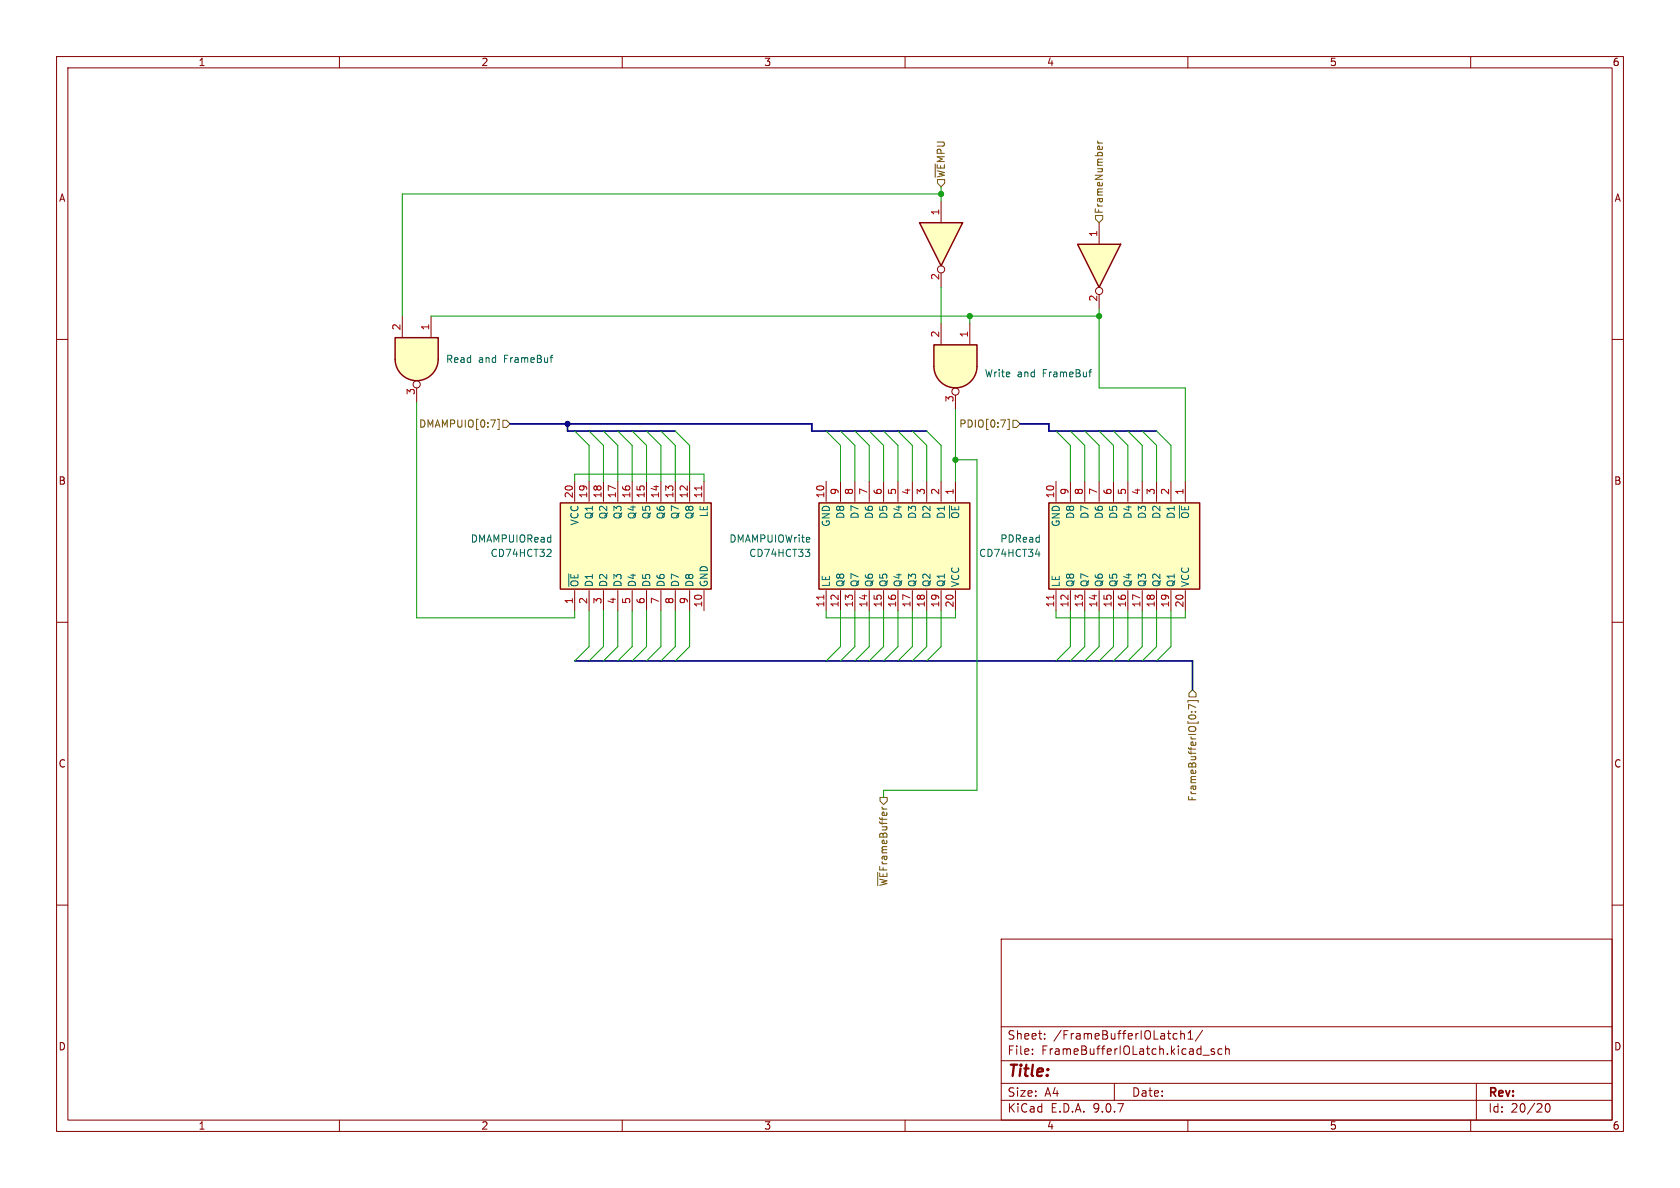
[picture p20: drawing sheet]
<svg xmlns="http://www.w3.org/2000/svg" width="297mm" height="210mm" viewBox="0 0 297 210" stroke-linecap="round" stroke-linejoin="round" font-family="sans-serif">
<defs><g id="words">
<text font-size="2.8" fill="#840000" x="178" y="190.9">Title:</text>
<g font-size="2.1" fill="#840000">
<text x="178" y="184">Sheet:</text>
<text x="186.2" y="184">/FrameBufferIOLatch1/</text>
<text x="178" y="186.7">File:</text>
<text x="184.1" y="186.7">FrameBufferIOLatch.kicad_sch</text>
<text x="178" y="196.9">KiCad</text>
<text x="178" y="194.1">Size:</text>
<text x="184.7" y="194.1">A4</text>
<text x="185.7" y="196.9">E.D.A.</text>
<text x="193.3" y="196.9">9.0.7</text>
<text x="200" y="194.1">Date:</text>
<text x="263" y="194.3">Rev:</text>
<text x="263" y="196.9">Id:</text>
<text x="267.1" y="196.9">20/20</text>
</g>
<g font-size="1.8" fill="#840000">
<text x="35" y="11.9">1</text>
<text x="85" y="11.9">2</text>
<text x="135" y="11.9">3</text>
<text x="185" y="11.9">4</text>
<text x="235" y="11.9">5</text>
<text x="285" y="11.9">6</text>
<text x="10.3" y="35.9">A</text>
<text x="285.3" y="35.9">A</text>
<text x="10.3" y="85.9">B</text>
<text x="285.3" y="85.9">B</text>
<text x="10.3" y="135.9">C</text>
<text x="285.3" y="135.9">C</text>
<text x="10.3" y="185.9">D</text>
<text x="285.3" y="185.9">D</text>
<text x="35" y="199.9">1</text>
<text x="85" y="199.9">2</text>
<text x="135" y="199.9">3</text>
<text x="185" y="199.9">4</text>
<text x="235" y="199.9">5</text>
<text x="285" y="199.9">6</text>
</g>
<g font-size="1.8" fill="#725600">
<text x="167.2" y="31.6" transform="rotate(-90 167.2 31.6)">~{WE}MPU</text>
<text x="195.2" y="37.9" transform="rotate(-90 195.2 37.9)">FrameNumber</text>
<text x="74" y="75.8">DMAMPUIO[0:7]</text>
<text x="169.5" y="75.8">PDIO[0:7]</text>
<text x="211.7" y="141.8" transform="rotate(-90 211.7 141.8)">FrameBufferIO[0:7]</text>
<text x="157.1" y="156.8" transform="rotate(-90 157.1 156.8)">~{WE}FrameBuffer</text>
</g>
<g font-size="1.8" fill="#a90000">
<text x="166.1" y="38.2" transform="rotate(-90 166.1 38.2)">1</text>
<text x="194.1" y="42" transform="rotate(-90 194.1 42)">1</text>
<text x="166.1" y="49.6" transform="rotate(-90 166.1 49.6)">2</text>
<text x="194.1" y="53.4" transform="rotate(-90 194.1 53.4)">2</text>
<text x="70.9" y="58.5" transform="rotate(-90 70.9 58.5)">2</text>
<text x="75.9" y="58.5" transform="rotate(-90 75.9 58.5)">1</text>
<text x="166.1" y="59.8" transform="rotate(-90 166.1 59.8)">2</text>
<text x="171.2" y="59.8" transform="rotate(-90 171.2 59.8)">1</text>
<text x="73.4" y="69.9" transform="rotate(-90 73.4 69.9)">3</text>
<text x="168.7" y="71.2" transform="rotate(-90 168.7 71.2)">3</text>
<text x="101.3" y="88.2" transform="rotate(-90 101.3 88.2)">20</text>
<text x="103.9" y="88.2" transform="rotate(-90 103.9 88.2)">19</text>
<text x="106.4" y="88.2" transform="rotate(-90 106.4 88.2)">18</text>
<text x="109" y="88.2" transform="rotate(-90 109 88.2)">17</text>
<text x="111.5" y="88.2" transform="rotate(-90 111.5 88.2)">16</text>
<text x="114" y="88.2" transform="rotate(-90 114 88.2)">15</text>
<text x="116.6" y="88.2" transform="rotate(-90 116.6 88.2)">14</text>
<text x="119.1" y="88.2" transform="rotate(-90 119.1 88.2)">13</text>
<text x="121.7" y="88.2" transform="rotate(-90 121.7 88.2)">12</text>
<text x="124.2" y="88.2" transform="rotate(-90 124.2 88.2)">11</text>
<text x="145.8" y="88.2" transform="rotate(-90 145.8 88.2)">10</text>
<text x="148.3" y="87.6" transform="rotate(-90 148.3 87.6)">9</text>
<text x="150.9" y="87.6" transform="rotate(-90 150.9 87.6)">8</text>
<text x="153.4" y="87.6" transform="rotate(-90 153.4 87.6)">7</text>
<text x="156" y="87.6" transform="rotate(-90 156 87.6)">6</text>
<text x="158.5" y="87.6" transform="rotate(-90 158.5 87.6)">5</text>
<text x="161" y="87.6" transform="rotate(-90 161 87.6)">4</text>
<text x="163.6" y="87.6" transform="rotate(-90 163.6 87.6)">3</text>
<text x="166.1" y="87.6" transform="rotate(-90 166.1 87.6)">2</text>
<text x="168.7" y="87.6" transform="rotate(-90 168.7 87.6)">1</text>
<text x="186.4" y="88.2" transform="rotate(-90 186.4 88.2)">10</text>
<text x="189" y="87.6" transform="rotate(-90 189 87.6)">9</text>
<text x="191.5" y="87.6" transform="rotate(-90 191.5 87.6)">8</text>
<text x="194.1" y="87.6" transform="rotate(-90 194.1 87.6)">7</text>
<text x="196.6" y="87.6" transform="rotate(-90 196.6 87.6)">6</text>
<text x="199.1" y="87.6" transform="rotate(-90 199.1 87.6)">5</text>
<text x="201.7" y="87.6" transform="rotate(-90 201.7 87.6)">4</text>
<text x="204.2" y="87.6" transform="rotate(-90 204.2 87.6)">3</text>
<text x="206.8" y="87.6" transform="rotate(-90 206.8 87.6)">2</text>
<text x="209.3" y="87.6" transform="rotate(-90 209.3 87.6)">1</text>
<text x="101.3" y="106.9" transform="rotate(-90 101.3 106.9)">1</text>
<text x="103.9" y="106.9" transform="rotate(-90 103.9 106.9)">2</text>
<text x="106.4" y="106.9" transform="rotate(-90 106.4 106.9)">3</text>
<text x="109" y="106.9" transform="rotate(-90 109 106.9)">4</text>
<text x="111.5" y="106.9" transform="rotate(-90 111.5 106.9)">5</text>
<text x="114" y="106.9" transform="rotate(-90 114 106.9)">6</text>
<text x="116.6" y="106.9" transform="rotate(-90 116.6 106.9)">7</text>
<text x="119.1" y="106.9" transform="rotate(-90 119.1 106.9)">8</text>
<text x="121.7" y="106.9" transform="rotate(-90 121.7 106.9)">9</text>
<text x="124.2" y="107.5" transform="rotate(-90 124.2 107.5)">10</text>
<text x="145.8" y="107.5" transform="rotate(-90 145.8 107.5)">11</text>
<text x="148.3" y="107.5" transform="rotate(-90 148.3 107.5)">12</text>
<text x="150.9" y="107.5" transform="rotate(-90 150.9 107.5)">13</text>
<text x="153.4" y="107.5" transform="rotate(-90 153.4 107.5)">14</text>
<text x="156" y="107.5" transform="rotate(-90 156 107.5)">15</text>
<text x="158.5" y="107.5" transform="rotate(-90 158.5 107.5)">16</text>
<text x="161" y="107.5" transform="rotate(-90 161 107.5)">17</text>
<text x="163.6" y="107.5" transform="rotate(-90 163.6 107.5)">18</text>
<text x="166.1" y="107.5" transform="rotate(-90 166.1 107.5)">19</text>
<text x="168.7" y="107.5" transform="rotate(-90 168.7 107.5)">20</text>
<text x="186.4" y="107.5" transform="rotate(-90 186.4 107.5)">11</text>
<text x="189" y="107.5" transform="rotate(-90 189 107.5)">12</text>
<text x="191.5" y="107.5" transform="rotate(-90 191.5 107.5)">13</text>
<text x="194.1" y="107.5" transform="rotate(-90 194.1 107.5)">14</text>
<text x="196.6" y="107.5" transform="rotate(-90 196.6 107.5)">15</text>
<text x="199.1" y="107.5" transform="rotate(-90 199.1 107.5)">16</text>
<text x="201.7" y="107.5" transform="rotate(-90 201.7 107.5)">17</text>
<text x="204.2" y="107.5" transform="rotate(-90 204.2 107.5)">18</text>
<text x="206.8" y="107.5" transform="rotate(-90 206.8 107.5)">19</text>
<text x="209.3" y="107.5" transform="rotate(-90 209.3 107.5)">20</text>
</g>
<g font-size="1.8" fill="#006464">
<text x="78.7" y="64.4">Read</text>
<text x="84.6" y="64.4">and</text>
<text x="89.2" y="64.4">FrameBuf</text>
<text x="174" y="66.9">Write</text>
<text x="179.8" y="66.9">and</text>
<text x="184.4" y="66.9">FrameBuf</text>
<text x="102.5" y="93" transform="rotate(-90 102.5 93)">VCC</text>
<text x="105" y="91.9" transform="rotate(-90 105 91.9)">Q1</text>
<text x="107.5" y="91.9" transform="rotate(-90 107.5 91.9)">Q2</text>
<text x="110.1" y="91.9" transform="rotate(-90 110.1 91.9)">Q3</text>
<text x="112.6" y="91.9" transform="rotate(-90 112.6 91.9)">Q4</text>
<text x="115.2" y="91.9" transform="rotate(-90 115.2 91.9)">Q5</text>
<text x="117.7" y="91.9" transform="rotate(-90 117.7 91.9)">Q6</text>
<text x="120.2" y="91.9" transform="rotate(-90 120.2 91.9)">Q7</text>
<text x="122.8" y="91.9" transform="rotate(-90 122.8 91.9)">Q8</text>
<text x="125.3" y="91.5" transform="rotate(-90 125.3 91.5)">LE</text>
<text x="146.9" y="93.2" transform="rotate(-90 146.9 93.2)">GND</text>
<text x="149.5" y="91.8" transform="rotate(-90 149.5 91.8)">D8</text>
<text x="152" y="91.8" transform="rotate(-90 152 91.8)">D7</text>
<text x="154.5" y="91.8" transform="rotate(-90 154.5 91.8)">D6</text>
<text x="157.1" y="91.8" transform="rotate(-90 157.1 91.8)">D5</text>
<text x="159.6" y="91.8" transform="rotate(-90 159.6 91.8)">D4</text>
<text x="162.2" y="91.8" transform="rotate(-90 162.2 91.8)">D3</text>
<text x="164.7" y="91.8" transform="rotate(-90 164.7 91.8)">D2</text>
<text x="167.2" y="91.8" transform="rotate(-90 167.2 91.8)">D1</text>
<text x="169.8" y="91.8" transform="rotate(-90 169.8 91.8)">~{OE}</text>
<text x="187.6" y="93.2" transform="rotate(-90 187.6 93.2)">GND</text>
<text x="190.1" y="91.8" transform="rotate(-90 190.1 91.8)">D8</text>
<text x="192.6" y="91.8" transform="rotate(-90 192.6 91.8)">D7</text>
<text x="195.2" y="91.8" transform="rotate(-90 195.2 91.8)">D6</text>
<text x="197.7" y="91.8" transform="rotate(-90 197.7 91.8)">D5</text>
<text x="200.3" y="91.8" transform="rotate(-90 200.3 91.8)">D4</text>
<text x="202.8" y="91.8" transform="rotate(-90 202.8 91.8)">D3</text>
<text x="205.3" y="91.8" transform="rotate(-90 205.3 91.8)">D2</text>
<text x="207.9" y="91.8" transform="rotate(-90 207.9 91.8)">D1</text>
<text x="210.4" y="91.8" transform="rotate(-90 210.4 91.8)">~{OE}</text>
<text x="83.1" y="96.1">DMAMPUIORead</text>
<text x="86.6" y="98.7">CD74HCT32</text>
<text x="128.8" y="96.1">DMAMPUIOWrite</text>
<text x="132.4" y="98.7">CD74HCT33</text>
<text x="173" y="98.7">CD74HCT34</text>
<text x="176.7" y="96.1">PDRead</text>
<text x="102.5" y="103.9" transform="rotate(-90 102.5 103.9)">~{OE}</text>
<text x="105" y="103.9" transform="rotate(-90 105 103.9)">D1</text>
<text x="107.5" y="103.9" transform="rotate(-90 107.5 103.9)">D2</text>
<text x="110.1" y="103.9" transform="rotate(-90 110.1 103.9)">D3</text>
<text x="112.6" y="103.9" transform="rotate(-90 112.6 103.9)">D4</text>
<text x="115.2" y="103.9" transform="rotate(-90 115.2 103.9)">D5</text>
<text x="117.7" y="103.9" transform="rotate(-90 117.7 103.9)">D6</text>
<text x="120.2" y="103.9" transform="rotate(-90 120.2 103.9)">D7</text>
<text x="122.8" y="103.9" transform="rotate(-90 122.8 103.9)">D8</text>
<text x="125.3" y="103.9" transform="rotate(-90 125.3 103.9)">GND</text>
<text x="146.9" y="103.9" transform="rotate(-90 146.9 103.9)">LE</text>
<text x="149.5" y="103.9" transform="rotate(-90 149.5 103.9)">Q8</text>
<text x="152" y="103.9" transform="rotate(-90 152 103.9)">Q7</text>
<text x="154.5" y="103.9" transform="rotate(-90 154.5 103.9)">Q6</text>
<text x="157.1" y="103.9" transform="rotate(-90 157.1 103.9)">Q5</text>
<text x="159.6" y="103.9" transform="rotate(-90 159.6 103.9)">Q4</text>
<text x="162.2" y="103.9" transform="rotate(-90 162.2 103.9)">Q3</text>
<text x="164.7" y="103.9" transform="rotate(-90 164.7 103.9)">Q2</text>
<text x="167.2" y="103.9" transform="rotate(-90 167.2 103.9)">Q1</text>
<text x="169.8" y="103.9" transform="rotate(-90 169.8 103.9)">VCC</text>
<text x="187.6" y="103.9" transform="rotate(-90 187.6 103.9)">LE</text>
<text x="190.1" y="103.9" transform="rotate(-90 190.1 103.9)">Q8</text>
<text x="192.6" y="103.9" transform="rotate(-90 192.6 103.9)">Q7</text>
<text x="195.2" y="103.9" transform="rotate(-90 195.2 103.9)">Q6</text>
<text x="197.7" y="103.9" transform="rotate(-90 197.7 103.9)">Q5</text>
<text x="200.3" y="103.9" transform="rotate(-90 200.3 103.9)">Q4</text>
<text x="202.8" y="103.9" transform="rotate(-90 202.8 103.9)">Q3</text>
<text x="205.3" y="103.9" transform="rotate(-90 205.3 103.9)">Q2</text>
<text x="207.9" y="103.9" transform="rotate(-90 207.9 103.9)">Q1</text>
<text x="210.4" y="103.9" transform="rotate(-90 210.4 103.9)">VCC</text>
</g>
</g></defs>
<g fill="none" stroke="#840000" stroke-width=".18">
<path d="M10 10h277v190h-277zM12 12h273v186h-273zM60 10v2M110 10v2M160 10v2M210 10v2M260 10v2M10 60h2M285 60h2M10 110h2M285 110h2M10 160h2"/>
<path d="M177 166h108v32h-108zM285 160h2M60 198v2M110 198v2M160 198v2M177 194.5h108M177 191.5h108M177 187.5h108M177 181.5h108M182.5 186.3v.1M182.5 185.5v.1M184.7 183.6v.1"/>
<path d="M184.7 182.8v.1M197 191.5v3M208.7 182.8l.3-.1 .3 .1 .1 .9M208.7 182.2v1.5M210 198v2M210 183.7h.9M210 182.6l.5-.4v1.5M212.6 182.1l-1.3 2M212.7 186.5h1.1M214.7 185.5l-.4-.1-.2 .2 .1 .2 .5 .2v.3h-.6M216 185.5l-.4-.1-.3 .3v.4l.2 .2h.5M216.7 185.5l.2-.1 .3 .1 .1 .9"/>
<path d="M216.7 184.9v1.5M260 198v2M261 191.5v6.5M273.3 195.2l.2-.1a.81 .81 0 0 1 .6 .6 .81 .81 0 0 1-.3 .8l-.1 .1a.81 .81 0 0 1-.4-1.4z"/>
</g>
<path d="M162.6 39.4h7.6l-3.8 7.6z" fill="#ffffc2"/>
<path d="M162.6 39.4h7.6l-3.8 7.6z" fill="none" stroke="#840000" stroke-width=".25"/>
<g fill="none" stroke="#840000" stroke-width=".18">
<path d="M166.4 35.6v3.8M166.4 48.3v2.5"/>
<circle cx="166.4" cy="47.6" r=".63"/>
</g>
<path d="M69.8 63.5h7.7a3.8 3.8 0 0 1-3.8 3.8 3.8 3.8 0 0 1-3.9-3.8z" fill="#ffffc2" stroke="#ffffc2" stroke-width=".18"/>
<path d="M69.8 59.7h7.7v3.8h-7.7z" fill="#ffffc2"/>
<path d="M69.8 59.7h7.7v3.8a3.8 3.8 0 0 1-3.8 3.8 3.8 3.8 0 0 1-3.9-3.8z" fill="none" stroke="#840000" stroke-width=".25"/>
<g fill="none" stroke="#840000" stroke-width=".18">
<path d="M71.1 55.9v3.8M76.2 55.9v3.8M73.7 68.6v2.5"/>
<circle cx="73.7" cy="67.9" r=".63"/>
</g>
<path d="M97.2 63.2h.5M97.7 62.8l-.2 .1" fill="none" stroke="#006464" stroke-width=".18"/>
<path d="M190.5 43.2h7.6l-3.8 7.6z" fill="#ffffc2"/>
<path d="M190.5 43.2h7.6l-3.8 7.6z" fill="none" stroke="#840000" stroke-width=".25"/>
<g fill="none" stroke="#840000" stroke-width=".18">
<path d="M194.3 39.4v3.8M194.3 52.1v2.5"/>
<circle cx="194.3" cy="51.4" r=".63"/>
</g>
<path d="M99.1 88.9h26.6v15.2h-26.6z" fill="#ffffc2"/>
<path d="M99.1 88.9h26.6v15.2h-26.6z" fill="none" stroke="#840000" stroke-width=".25"/>
<g fill="none" stroke="#840000" stroke-width=".18">
<path d="M101.6 85.1v3.5M104.1 85.1v3.5M106.7 85.1v3.5M109.2 85.1v3.5M111.8 85.1v3.5M114.3 85.1v3.5M116.8 85.1v3.5M119.4 85.1v3.5M121.9 85.1v3.5M124.5 85.1v3.5M101.6 104.4v3.6M104.1 104.4v3.6"/>
<path d="M106.7 104.4v3.6M109.2 104.4v3.6M111.8 104.4v3.6M114.3 104.4v3.6M116.8 104.4v3.6M119.4 104.4v3.6M121.9 104.4v3.6M124.5 104.4v3.6"/>
</g>
<path d="M124 85.9v.7" fill="none" stroke="#a90000" stroke-width=".18"/>
<path d="M97.2 97.1l.2 .2v.3l-.7 .8h.7" fill="none" stroke="#006464" stroke-width=".18"/>
<path d="M144.8 88.9h26.6v15.2h-26.6z" fill="#ffffc2"/>
<path d="M144.8 88.9h26.6v15.2h-26.6z" fill="none" stroke="#840000" stroke-width=".25"/>
<g fill="none" stroke="#840000" stroke-width=".18">
<path d="M146 85.1v3.5M148.6 85.1v3.5M151.1 85.1v3.5M153.7 85.1v3.5M156.2 85.1v3.5M158.7 85.1v3.5M161.3 85.1v3.5M163.8 85.1v3.5M166.4 85.1v3.5M168.9 85.1v3.5M146 104.4v3.6M148.6 104.4v3.6"/>
<path d="M151.1 104.4v3.6M153.7 104.4v3.6M156.2 104.4v3.6M158.7 104.4v3.6M161.3 104.4v3.6M163.8 104.4v3.6M166.4 104.4v3.6M168.9 104.4v3.6"/>
</g>
<path d="M145.6 105.2v.7" fill="none" stroke="#a90000" stroke-width=".18"/>
<path d="M142.4 97.1h.8l-.5 .5M142.9 97.6l.3 .2v.3l-.3 .3" fill="none" stroke="#006464" stroke-width=".18"/>
<path d="M185.4 88.9h26.7v15.2h-26.7z" fill="#ffffc2"/>
<path d="M185.4 88.9h26.7v15.2h-26.7z" fill="none" stroke="#840000" stroke-width=".25"/>
<g fill="none" stroke="#840000" stroke-width=".18">
<path d="M186.7 85.1v3.5M189.2 85.1v3.5M191.8 85.1v3.5M194.3 85.1v3.5M196.8 85.1v3.5M199.4 85.1v3.5M201.9 85.1v3.5M204.5 85.1v3.5M207 85.1v3.5M209.5 85.1v3.5M186.7 104.4v3.6M189.2 104.4v3.6"/>
<path d="M191.8 104.4v3.6M194.3 104.4v3.6M196.8 104.4v3.6M199.4 104.4v3.6M201.9 104.4v3.6M204.5 104.4v3.6M207 104.4v3.6M209.5 104.4v3.6"/>
</g>
<path d="M186.3 105.2v.7" fill="none" stroke="#a90000" stroke-width=".18"/>
<path d="M183.1 97.9h.8M183.7 97.5v.9" fill="none" stroke="#006464" stroke-width=".18"/>
<path d="M165.1 64.8h7.6a3.8 3.8 0 0 1-3.8 3.8 3.8 3.8 0 0 1-3.8-3.8z" fill="#ffffc2" stroke="#ffffc2" stroke-width=".18"/>
<path d="M165.1 61h7.6v3.8h-7.6z" fill="#ffffc2"/>
<path d="M165.1 61h7.6v3.8a3.8 3.8 0 0 1-3.8 3.8 3.8 3.8 0 0 1-3.8-3.8z" fill="none" stroke="#840000" stroke-width=".25"/>
<g fill="none" stroke="#840000" stroke-width=".18">
<path d="M166.4 57.2v3.8M171.4 57.2v3.8M168.9 69.9v2.5"/>
<circle cx="168.9" cy="69.2" r=".63"/>
</g>
<path d="M192.5 65.8h.5M193 65.3l-.3 .1" fill="none" stroke="#006464" stroke-width=".18"/>
<g fill="none" stroke="#725600" stroke-width=".18">
<path d="M165.3 29v2.3M165.7 31.8h1.3v.6l-.6 .6-.7-.6zM193.7 38.1h1.2v.6l-.6 .7-.6-.7zM194 25.3h.9M194 24.9l.3 .4M194.1 25.9l.2-.1 .2 .6M87.9 74.1h.3v1.8h-.3M88.9 74.3h.6l.7 .6-.7 .7h-.6zM178.1 74.1h.3v1.8h-.3M179.1 74.3h.6l.6 .6-.6 .7h-.6zM210 124.1v-.3h1.8v.3M210.6 125.8h.1"/>
<path d="M210.8 121.9l.7 .7v.6h-1.3v-.6zM211.3 125.8h.1M211.4 125.1l-1.3-.6v.9M155.6 141h1.2v.6l-.6 .6-.6-.6z"/>
</g>
<path d="M90.2 74.9h53.3v1.3h20.3M100.3 74.9v1.3h19.1M180.3 74.9h5.1v1.3h19.1M101.6 116.8h109.2v5.1" fill="none" stroke="#000084" stroke-width=".3"/>
<g fill="none" stroke="#009600" stroke-width=".18">
<path d="M166.4 33v2.6M166.4 34.3h-95.3v21.6M76.2 55.9h118.1M166.4 50.8v6.4M171.4 55.9v1.3M194.3 54.6v14h15.2v16.5M73.7 71.1v38.1h27.9v-1.2M101.6 76.2l2.5 2.5v6.4M104.1 76.2l2.6 2.5v6.4M106.7 76.2l2.5 2.5v6.4M109.2 76.2l2.6 2.5v6.4M111.8 76.2l2.5 2.5v6.4"/>
<path d="M114.3 76.2l2.5 2.5v6.4M116.8 76.2l2.6 2.5v6.4M119.4 76.2l2.5 2.5v6.4M146 76.2l2.6 2.5v6.4M148.6 76.2l2.5 2.5v6.4M151.1 76.2l2.6 2.5v6.4M153.7 76.2l2.5 2.5v6.4M156.2 76.2l2.5 2.5v6.4M158.7 76.2l2.6 2.5v6.4M161.3 76.2l2.5 2.5v6.4M163.8 76.2l2.6 2.5v6.4M168.9 72.4v12.7"/>
<path d="M186.7 76.2l2.5 2.5v6.4M189.2 76.2l2.6 2.5v6.4M191.8 76.2l2.5 2.5v6.4M194.3 76.2l2.5 2.5v6.4M196.8 76.2l2.6 2.5v6.4M199.4 76.2l2.5 2.5v6.4M201.9 76.2l2.6 2.5v6.4M204.5 76.2l2.5 2.5v6.4M101.6 85.1v-1.3h22.9v1.3M168.9 81.3h3.8v58.4h-16.5v1.3M104.1 108v6.3l-2.5 2.5M106.7 108v6.3l-2.6 2.5"/>
<path d="M109.2 108v6.3l-2.5 2.5M111.8 108v6.3l-2.6 2.5M114.3 108v6.3l-2.5 2.5M116.8 108v6.3l-2.5 2.5M119.4 108v6.3l-2.6 2.5M121.9 108v6.3l-2.5 2.5M146 108v1.2h22.9v-1.2M148.6 108v6.3l-2.6 2.5M151.1 108v6.3l-2.5 2.5M153.7 108v6.3l-2.6 2.5M156.2 108v6.3l-2.5 2.5M158.7 108v6.3l-2.5 2.5"/>
<path d="M161.3 108v6.3l-2.6 2.5M163.8 108v6.3l-2.5 2.5M166.4 108v6.3l-2.6 2.5M186.7 108v1.2h22.8v-1.2M189.2 108v6.3l-2.5 2.5M191.8 108v6.3l-2.6 2.5M194.3 108v6.3l-2.5 2.5M196.8 108v6.3l-2.5 2.5M199.4 108v6.3l-2.6 2.5M201.9 108v6.3l-2.5 2.5M204.5 108v6.3l-2.6 2.5M207 108v6.3l-2.5 2.5"/>
</g>
<g fill="#009600" stroke="#009600" stroke-width=".18">
<circle cx="171.4" cy="55.9" r=".46"/>
<circle cx="194.3" cy="55.9" r=".46"/>
<circle cx="166.4" cy="34.3" r=".46"/>
<circle cx="168.9" cy="81.3" r=".46"/>
</g>
<circle cx="100.3" cy="74.9" r=".46" fill="#000084" stroke="#000084" stroke-width=".18"/>
<use href="#words"/>
</svg>
